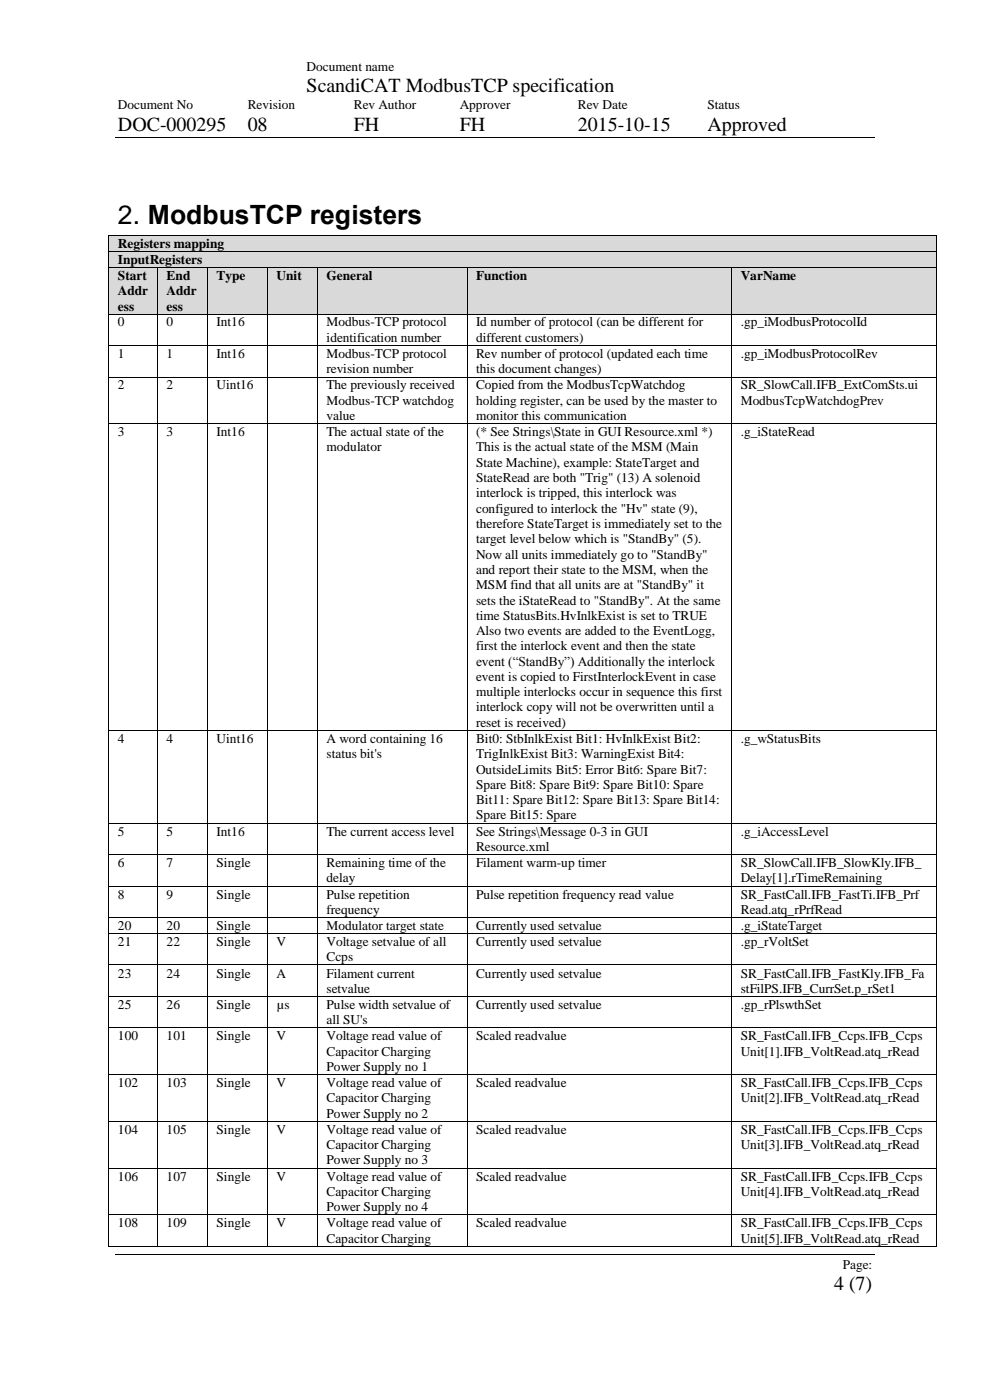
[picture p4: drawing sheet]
<svg xmlns="http://www.w3.org/2000/svg" width="210mm" height="297mm" viewBox="0 0 210 297" stroke-linecap="round" stroke-linejoin="round" font-family="sans-serif">
<defs><g id="words">
<text font-size="5.6" x="25" y="47.5">2. ModbusTCP registers</text>
<g font-size="4.2">
<text x="65" y="19.6">ScandiCAT ModbusTCP specification</text>
<text x="25" y="27.7">DOC-000295</text>
<text x="52.5" y="27.7">08</text>
<text x="75" y="27.7">FH</text>
<text x="97.6" y="27.7">FH</text>
<text x="122.6" y="27.7">2015-10-15</text>
<text x="150.1" y="27.7">Approved</text>
<text x="176.9" y="273.7">4 (7)</text>
</g>
<g font-size="2.8">
<text x="65" y="15">Document name</text>
<text x="25" y="23.2">Document No</text>
<text x="52.5" y="23.2">Revision</text>
<text x="75" y="23.2">Rev Author</text>
<text x="97.6" y="23.2">Approver</text>
<text x="122.6" y="23.2">Rev Date</text>
<text x="150.1" y="23.2">Status</text>
<text x="25" y="52.5">Registers mapping</text>
<text x="25" y="56">InputRegisters</text>
<text x="25" y="59.4">Start</text>
<text x="35.4" y="59.4">End</text>
<text x="45.9" y="59.4">Type</text>
<text x="58.7" y="59.4">Unit</text>
<text x="69.3" y="59.4">General</text>
<text x="101" y="59.4">Function</text>
<text x="157.1" y="59.4">VarName</text>
<text x="25" y="62.7">Addr</text>
<text x="25" y="65.9">ess</text>
<text x="35.4" y="62.7">Addr</text>
<text x="35.4" y="65.9">ess</text>
<text x="25" y="69.3">0</text>
<text x="35.4" y="69.3">0</text>
<text x="45.9" y="69.3">Int16</text>
<text x="69.3" y="69.3">Modbus-TCP protocol</text>
<text x="101" y="69.3">Id number of protocol (can be different for</text>
<text x="157.1" y="69.3">.gp_iModbusProtocolId</text>
<text x="25" y="76">1</text>
<text x="35.4" y="76">1</text>
<text x="45.9" y="76">Int16</text>
<text x="69.3" y="72.5">identification number</text>
<text x="69.3" y="76">Modbus-TCP protocol</text>
<text x="101" y="72.5">different customers)</text>
<text x="101" y="76">Rev number of protocol (updated each time</text>
<text x="157.1" y="76">.gp_iModbusProtocolRev</text>
<text x="25" y="82.6">2</text>
<text x="35.4" y="82.6">2</text>
<text x="45.9" y="82.6">Uint16</text>
<text x="69.3" y="79.2">revision number</text>
<text x="69.3" y="82.6">The previously received</text>
<text x="101" y="79.2">this document changes)</text>
<text x="101" y="82.6">Copied from the ModbusTcpWatchdog</text>
<text x="157.1" y="82.6">SR_SlowCall.IFB_ExtComSts.ui</text>
<text x="69.3" y="85.9">Modbus-TCP watchdog</text>
<text x="69.3" y="89.1">value</text>
<text x="101" y="85.9">holding register, can be used by the master to</text>
<text x="101" y="89.1">monitor this communication</text>
<text x="157.1" y="85.9">ModbusTcpWatchdogPrev</text>
<text x="25" y="92.5">3</text>
<text x="35.4" y="92.5">3</text>
<text x="45.9" y="92.5">Int16</text>
<text x="69.3" y="92.5">The actual state of the</text>
<text x="69.3" y="95.8">modulator</text>
<text x="101" y="92.5">(* See Strings\State in GUI Resource.xml *)</text>
<text x="101" y="95.8">This is the actual state of the MSM (Main</text>
<text x="157.1" y="92.5">.g_iStateRead</text>
<text x="101" y="99">State Machine), example: StateTarget and</text>
<text x="101" y="102.3">StateRead are both &quot;Trig&quot; (13) A solenoid</text>
<text x="101" y="105.5">interlock is tripped, this interlock was</text>
<text x="101" y="108.8">configured to interlock the &quot;Hv&quot; state (9),</text>
<text x="101" y="112">therefore StateTarget is immediately set to the</text>
<text x="101" y="115.2">target level below which is &quot;StandBy&quot; (5).</text>
<text x="101" y="118.5">Now all units immediately go to &quot;StandBy&quot;</text>
<text x="101" y="121.7">and report their state to the MSM, when the</text>
<text x="101" y="125">MSM find that all units are at &quot;StandBy&quot; it</text>
<text x="101" y="128.2">sets the iStateRead to &quot;StandBy&quot;. At the same</text>
<text x="101" y="131.5">time StatusBits.HvInlkExist is set to TRUE</text>
<text x="101" y="134.7">Also two events are added to the EventLogg,</text>
<text x="101" y="138">first the interlock event and then the state</text>
<text x="101" y="141.2">event (“StandBy”) Additionally the interlock</text>
<text x="101" y="144.5">event is copied to FirstInterlockEvent in case</text>
<text x="101" y="147.7">multiple interlocks occur in sequence this first</text>
<text x="101" y="150.9">interlock copy will not be overwritten until a</text>
<text x="101" y="154.2">reset is received)</text>
<text x="25" y="157.6">4</text>
<text x="35.4" y="157.6">4</text>
<text x="45.9" y="157.6">Uint16</text>
<text x="69.3" y="157.6">A word containing 16</text>
<text x="69.3" y="160.8">status bit's</text>
<text x="101" y="157.6">Bit0: StbInlkExist Bit1: HvInlkExist Bit2:</text>
<text x="101" y="160.8">TrigInlkExist Bit3: WarningExist Bit4:</text>
<text x="157.1" y="157.6">.g_wStatusBits</text>
<text x="101" y="164.1">OutsideLimits Bit5: Error Bit6: Spare Bit7:</text>
<text x="101" y="167.4">Spare Bit8: Spare Bit9: Spare Bit10: Spare</text>
<text x="101" y="170.6">Bit11: Spare Bit12: Spare Bit13: Spare Bit14:</text>
<text x="101" y="173.8">Spare Bit15: Spare</text>
<text x="25" y="177.3">5</text>
<text x="35.4" y="177.3">5</text>
<text x="45.9" y="177.3">Int16</text>
<text x="69.3" y="177.3">The current access level</text>
<text x="101" y="177.3">See Strings\Message 0-3 in GUI</text>
<text x="157.1" y="177.3">.g_iAccessLevel</text>
<text x="25" y="183.9">6</text>
<text x="35.4" y="183.9">7</text>
<text x="45.9" y="183.9">Single</text>
<text x="69.3" y="183.9">Remaining time of the</text>
<text x="101" y="180.5">Resource.xml</text>
<text x="101" y="183.9">Filament warm-up timer</text>
<text x="157.1" y="183.9">SR_SlowCall.IFB_SlowKly.IFB_</text>
<text x="25" y="190.6">8</text>
<text x="35.4" y="190.6">9</text>
<text x="45.9" y="190.6">Single</text>
<text x="69.3" y="187.2">delay</text>
<text x="69.3" y="190.6">Pulse repetition</text>
<text x="101" y="190.6">Pulse repetition frequency read value</text>
<text x="157.1" y="187.2">Delay[1].rTimeRemaining</text>
<text x="157.1" y="190.6">SR_FastCall.IFB_FastTi.IFB_Prf</text>
<text x="25" y="197.3">20</text>
<text x="35.4" y="197.3">20</text>
<text x="45.9" y="197.3">Single</text>
<text x="69.3" y="193.8">frequency</text>
<text x="69.3" y="197.3">Modulator target state</text>
<text x="101" y="197.3">Currently used setvalue</text>
<text x="157.1" y="193.8">Read.atq_rPrfRead</text>
<text x="157.1" y="197.3">.g_iStateTarget</text>
<text x="25" y="200.7">21</text>
<text x="35.4" y="200.7">22</text>
<text x="45.9" y="200.7">Single</text>
<text x="58.7" y="200.7">V</text>
<text x="69.3" y="200.7">Voltage setvalue of all</text>
<text x="69.3" y="204">Ccps</text>
<text x="101" y="200.7">Currently used setvalue</text>
<text x="157.1" y="200.7">.gp_rVoltSet</text>
<text x="25" y="207.4">23</text>
<text x="35.4" y="207.4">24</text>
<text x="45.9" y="207.4">Single</text>
<text x="58.7" y="207.4">A</text>
<text x="69.3" y="207.4">Filament current</text>
<text x="101" y="207.4">Currently used setvalue</text>
<text x="157.1" y="207.4">SR_FastCall.IFB_FastKly.IFB_Fa</text>
<text x="25" y="214">25</text>
<text x="35.4" y="214">26</text>
<text x="45.9" y="214">Single</text>
<text x="58.7" y="214">µs</text>
<text x="69.3" y="210.6">setvalue</text>
<text x="69.3" y="214">Pulse width setvalue of</text>
<text x="101" y="214">Currently used setvalue</text>
<text x="157.1" y="210.6">stFilPS.IFB_CurrSet.p_rSet1</text>
<text x="157.1" y="214">.gp_rPlswthSet</text>
<text x="25" y="220.7">100</text>
<text x="35.4" y="220.7">101</text>
<text x="45.9" y="220.7">Single</text>
<text x="58.7" y="220.7">V</text>
<text x="69.3" y="217.3">all SU's</text>
<text x="69.3" y="220.7">Voltage read value of</text>
<text x="101" y="220.7">Scaled readvalue</text>
<text x="157.1" y="220.7">SR_FastCall.IFB_Ccps.IFB_Ccps</text>
<text x="69.3" y="223.9">Capacitor Charging</text>
<text x="69.3" y="227.2">Power Supply no 1</text>
<text x="157.1" y="223.9">Unit[1].IFB_VoltRead.atq_rRead</text>
<text x="25" y="230.6">102</text>
<text x="35.4" y="230.6">103</text>
<text x="45.9" y="230.6">Single</text>
<text x="58.7" y="230.6">V</text>
<text x="69.3" y="230.6">Voltage read value of</text>
<text x="69.3" y="233.8">Capacitor Charging</text>
<text x="101" y="230.6">Scaled readvalue</text>
<text x="157.1" y="230.6">SR_FastCall.IFB_Ccps.IFB_Ccps</text>
<text x="157.1" y="233.8">Unit[2].IFB_VoltRead.atq_rRead</text>
<text x="69.3" y="237.1">Power Supply no 2</text>
<text x="25" y="240.5">104</text>
<text x="35.4" y="240.5">105</text>
<text x="45.9" y="240.5">Single</text>
<text x="58.7" y="240.5">V</text>
<text x="69.3" y="240.5">Voltage read value of</text>
<text x="69.3" y="243.8">Capacitor Charging</text>
<text x="101" y="240.5">Scaled readvalue</text>
<text x="157.1" y="240.5">SR_FastCall.IFB_Ccps.IFB_Ccps</text>
<text x="157.1" y="243.8">Unit[3].IFB_VoltRead.atq_rRead</text>
<text x="25" y="250.4">106</text>
<text x="35.4" y="250.4">107</text>
<text x="45.9" y="250.4">Single</text>
<text x="58.7" y="250.4">V</text>
<text x="69.3" y="247">Power Supply no 3</text>
<text x="69.3" y="250.4">Voltage read value of</text>
<text x="101" y="250.4">Scaled readvalue</text>
<text x="157.1" y="250.4">SR_FastCall.IFB_Ccps.IFB_Ccps</text>
<text x="69.3" y="253.7">Capacitor Charging</text>
<text x="69.3" y="256.9">Power Supply no 4</text>
<text x="157.1" y="253.7">Unit[4].IFB_VoltRead.atq_rRead</text>
<text x="25" y="260.3">108</text>
<text x="35.4" y="260.3">109</text>
<text x="45.9" y="260.3">Single</text>
<text x="58.7" y="260.3">V</text>
<text x="69.3" y="260.3">Voltage read value of</text>
<text x="69.3" y="263.6">Capacitor Charging</text>
<text x="101" y="260.3">Scaled readvalue</text>
<text x="157.1" y="260.3">SR_FastCall.IFB_Ccps.IFB_Ccps</text>
<text x="157.1" y="263.6">Unit[5].IFB_VoltRead.atq_rRead</text>
<text x="178.8" y="269.2">Page:</text>
</g>
</g></defs>
<path d="M24.5 29.2h161M24.5 266.2h161" fill="none" stroke="#000" stroke-width=".21"/>
<g fill="#d9d9d9">
<path d="M23.2 50h175.3v3.2h-175.3z" fill-rule="evenodd"/>
<path d="M25 50h171.7v3.2h-171.7z" fill-rule="evenodd"/>
</g>
<g fill="#000">
<path d="M23 49.8h.2v.2h-.2z" fill-rule="evenodd"/>
<path d="M23 49.8h.2v.2h-.2z" fill-rule="evenodd"/>
<path d="M198.5 49.8h.2v.2h-.2z" fill-rule="evenodd"/>
<path d="M198.5 49.8h.2v.2h-.2z" fill-rule="evenodd"/>
</g>
<path d="M23.1 50v3.2M23.2 49.9h175.3M198.6 50v3.2" fill="none" stroke="#000" stroke-width=".21"/>
<g fill="#d9d9d9">
<path d="M23.2 53.4h175.3v3.2h-175.3z" fill-rule="evenodd"/>
<path d="M25 53.4h171.7v3.2h-171.7z" fill-rule="evenodd"/>
</g>
<g fill="#000">
<path d="M23 53.2h.2v.2h-.2z" fill-rule="evenodd"/>
<path d="M198.5 53.2h.2v.2h-.2z" fill-rule="evenodd"/>
</g>
<path d="M23.1 53.4v3.2M23.2 53.3h175.3M198.6 53.4v3.2" fill="none" stroke="#000" stroke-width=".21"/>
<g fill="#d9d9d9">
<path d="M23.2 56.8h10.2v9.8h-10.2z" fill-rule="evenodd"/>
<path d="M25 56.8h6.5v3.3h-6.5z" fill-rule="evenodd"/>
<path d="M25 60.1h6.5v3.2h-6.5z" fill-rule="evenodd"/>
<path d="M25 63.3h6.5v3.3h-6.5z" fill-rule="evenodd"/>
<path d="M33.5 56.8h10.5v9.8h-10.5z" fill-rule="evenodd"/>
<path d="M35.4 56.8h6.7v3.3h-6.7z" fill-rule="evenodd"/>
<path d="M35.4 60.1h6.7v3.2h-6.7z" fill-rule="evenodd"/>
<path d="M35.4 63.3h6.7v3.3h-6.7z" fill-rule="evenodd"/>
<path d="M44.1 56.8h12.6v9.8h-12.6z" fill-rule="evenodd"/>
<path d="M45.9 56.8h9v3.3h-9z" fill-rule="evenodd"/>
<path d="M56.9 56.8h10.4v9.8h-10.4z" fill-rule="evenodd"/>
<path d="M58.7 56.8h6.8v3.3h-6.8z" fill-rule="evenodd"/>
<path d="M67.5 56.8h31.5v9.8h-31.5z" fill-rule="evenodd"/>
<path d="M69.3 56.8h27.9v3.3h-27.9z" fill-rule="evenodd"/>
<path d="M99.2 56.8h55.9v9.8h-55.9z" fill-rule="evenodd"/>
<path d="M101 56.8h52.3v3.3h-52.3z" fill-rule="evenodd"/>
<path d="M155.3 56.8h43.2v9.8h-43.2z" fill-rule="evenodd"/>
<path d="M157.1 56.8h39.6v3.3h-39.6z" fill-rule="evenodd"/>
</g>
<g fill="#000">
<path d="M23 56.6h.2v.2h-.2z" fill-rule="evenodd"/>
<path d="M33.4 56.6h.2v.2h-.2z" fill-rule="evenodd"/>
<path d="M44 56.6h.2v.2h-.2z" fill-rule="evenodd"/>
<path d="M56.7 56.6h.2v.2h-.2z" fill-rule="evenodd"/>
<path d="M67.3 56.6h.2v.2h-.2z" fill-rule="evenodd"/>
<path d="M99 56.6h.2v.2h-.2z" fill-rule="evenodd"/>
<path d="M155.1 56.6h.2v.2h-.2z" fill-rule="evenodd"/>
<path d="M198.5 56.6h.2v.2h-.2z" fill-rule="evenodd"/>
<path d="M23 66.6h.2v.1h-.2z" fill-rule="evenodd"/>
<path d="M23 73.2h.2v.2h-.2z" fill-rule="evenodd"/>
<path d="M33.4 66.6h.2v.1h-.2z" fill-rule="evenodd"/>
<path d="M33.4 73.2h.2v.2h-.2z" fill-rule="evenodd"/>
<path d="M44 66.6h.2v.1h-.2z" fill-rule="evenodd"/>
<path d="M44 73.2h.2v.2h-.2z" fill-rule="evenodd"/>
<path d="M56.7 66.6h.2v.1h-.2z" fill-rule="evenodd"/>
<path d="M56.7 73.2h.2v.2h-.2z" fill-rule="evenodd"/>
<path d="M67.3 66.6h.2v.1h-.2z" fill-rule="evenodd"/>
<path d="M67.3 73.2h.2v.2h-.2z" fill-rule="evenodd"/>
<path d="M99 66.6h.2v.1h-.2z" fill-rule="evenodd"/>
<path d="M99 73.2h.2v.2h-.2z" fill-rule="evenodd"/>
<path d="M155.1 66.6h.2v.1h-.2z" fill-rule="evenodd"/>
<path d="M155.1 73.2h.2v.2h-.2z" fill-rule="evenodd"/>
<path d="M198.5 66.6h.2v.1h-.2z" fill-rule="evenodd"/>
<path d="M198.5 73.2h.2v.2h-.2z" fill-rule="evenodd"/>
<path d="M23 79.9h.2v.2h-.2z" fill-rule="evenodd"/>
<path d="M23 89.8h.2v.2h-.2z" fill-rule="evenodd"/>
<path d="M33.4 79.9h.2v.2h-.2z" fill-rule="evenodd"/>
<path d="M33.4 89.8h.2v.2h-.2z" fill-rule="evenodd"/>
<path d="M44 79.9h.2v.2h-.2z" fill-rule="evenodd"/>
<path d="M44 89.8h.2v.2h-.2z" fill-rule="evenodd"/>
<path d="M56.7 79.9h.2v.2h-.2z" fill-rule="evenodd"/>
<path d="M56.7 89.8h.2v.2h-.2z" fill-rule="evenodd"/>
<path d="M67.3 79.9h.2v.2h-.2z" fill-rule="evenodd"/>
<path d="M67.3 89.8h.2v.2h-.2z" fill-rule="evenodd"/>
<path d="M99 79.9h.2v.2h-.2z" fill-rule="evenodd"/>
<path d="M99 89.8h.2v.2h-.2z" fill-rule="evenodd"/>
<path d="M155.1 79.9h.2v.2h-.2z" fill-rule="evenodd"/>
<path d="M155.1 89.8h.2v.2h-.2z" fill-rule="evenodd"/>
<path d="M198.5 79.9h.2v.2h-.2z" fill-rule="evenodd"/>
<path d="M198.5 89.8h.2v.2h-.2z" fill-rule="evenodd"/>
<path d="M23 154.9h.2v.1h-.2z" fill-rule="evenodd"/>
<path d="M33.4 154.9h.2v.1h-.2z" fill-rule="evenodd"/>
<path d="M44 154.9h.2v.1h-.2z" fill-rule="evenodd"/>
<path d="M56.7 154.9h.2v.1h-.2z" fill-rule="evenodd"/>
<path d="M67.3 154.9h.2v.1h-.2z" fill-rule="evenodd"/>
<path d="M99 154.9h.2v.1h-.2z" fill-rule="evenodd"/>
<path d="M155.1 154.9h.2v.1h-.2z" fill-rule="evenodd"/>
<path d="M198.5 154.9h.2v.1h-.2z" fill-rule="evenodd"/>
<path d="M23 174.6h.2v.1h-.2z" fill-rule="evenodd"/>
<path d="M33.4 174.6h.2v.1h-.2z" fill-rule="evenodd"/>
<path d="M44 174.6h.2v.1h-.2z" fill-rule="evenodd"/>
<path d="M56.7 174.6h.2v.1h-.2z" fill-rule="evenodd"/>
<path d="M67.3 174.6h.2v.1h-.2z" fill-rule="evenodd"/>
<path d="M99 174.6h.2v.1h-.2z" fill-rule="evenodd"/>
<path d="M155.1 174.6h.2v.1h-.2z" fill-rule="evenodd"/>
<path d="M198.5 174.6h.2v.1h-.2z" fill-rule="evenodd"/>
<path d="M23 181.2h.2v.2h-.2z" fill-rule="evenodd"/>
<path d="M23 187.9h.2v.2h-.2z" fill-rule="evenodd"/>
<path d="M23 194.6h.2v.1h-.2z" fill-rule="evenodd"/>
<path d="M23 198h.2v.2h-.2z" fill-rule="evenodd"/>
<path d="M33.4 181.2h.2v.2h-.2z" fill-rule="evenodd"/>
<path d="M33.4 187.9h.2v.2h-.2z" fill-rule="evenodd"/>
<path d="M33.4 194.6h.2v.1h-.2z" fill-rule="evenodd"/>
<path d="M33.4 198h.2v.2h-.2z" fill-rule="evenodd"/>
<path d="M44 181.2h.2v.2h-.2z" fill-rule="evenodd"/>
<path d="M44 187.9h.2v.2h-.2z" fill-rule="evenodd"/>
<path d="M44 194.6h.2v.1h-.2z" fill-rule="evenodd"/>
<path d="M44 198h.2v.2h-.2z" fill-rule="evenodd"/>
<path d="M56.7 181.2h.2v.2h-.2z" fill-rule="evenodd"/>
<path d="M56.7 187.9h.2v.2h-.2z" fill-rule="evenodd"/>
<path d="M56.7 194.6h.2v.1h-.2z" fill-rule="evenodd"/>
<path d="M56.7 198h.2v.2h-.2z" fill-rule="evenodd"/>
<path d="M67.3 181.2h.2v.2h-.2z" fill-rule="evenodd"/>
<path d="M67.3 187.9h.2v.2h-.2z" fill-rule="evenodd"/>
<path d="M67.3 194.6h.2v.1h-.2z" fill-rule="evenodd"/>
<path d="M67.3 198h.2v.2h-.2z" fill-rule="evenodd"/>
<path d="M99 181.2h.2v.2h-.2z" fill-rule="evenodd"/>
<path d="M99 187.9h.2v.2h-.2z" fill-rule="evenodd"/>
<path d="M99 194.6h.2v.1h-.2z" fill-rule="evenodd"/>
<path d="M99 198h.2v.2h-.2z" fill-rule="evenodd"/>
<path d="M155.1 181.2h.2v.2h-.2z" fill-rule="evenodd"/>
<path d="M155.1 187.9h.2v.2h-.2z" fill-rule="evenodd"/>
<path d="M155.1 194.6h.2v.1h-.2z" fill-rule="evenodd"/>
<path d="M155.1 198h.2v.2h-.2z" fill-rule="evenodd"/>
<path d="M198.5 181.2h.2v.2h-.2z" fill-rule="evenodd"/>
<path d="M198.5 187.9h.2v.2h-.2z" fill-rule="evenodd"/>
<path d="M198.5 194.6h.2v.1h-.2z" fill-rule="evenodd"/>
<path d="M198.5 198h.2v.2h-.2z" fill-rule="evenodd"/>
<path d="M23 204.6h.2v.2h-.2z" fill-rule="evenodd"/>
<path d="M23 211.3h.2v.2h-.2z" fill-rule="evenodd"/>
<path d="M23 218h.2v.1h-.2z" fill-rule="evenodd"/>
<path d="M33.4 204.6h.2v.2h-.2z" fill-rule="evenodd"/>
<path d="M33.4 211.3h.2v.2h-.2z" fill-rule="evenodd"/>
<path d="M33.4 218h.2v.1h-.2z" fill-rule="evenodd"/>
<path d="M44 204.6h.2v.2h-.2z" fill-rule="evenodd"/>
<path d="M44 211.3h.2v.2h-.2z" fill-rule="evenodd"/>
<path d="M44 218h.2v.1h-.2z" fill-rule="evenodd"/>
<path d="M56.7 204.6h.2v.2h-.2z" fill-rule="evenodd"/>
<path d="M56.7 211.3h.2v.2h-.2z" fill-rule="evenodd"/>
<path d="M56.7 218h.2v.1h-.2z" fill-rule="evenodd"/>
<path d="M67.3 204.6h.2v.2h-.2z" fill-rule="evenodd"/>
<path d="M67.3 211.3h.2v.2h-.2z" fill-rule="evenodd"/>
<path d="M67.3 218h.2v.1h-.2z" fill-rule="evenodd"/>
<path d="M99 204.6h.2v.2h-.2z" fill-rule="evenodd"/>
<path d="M99 211.3h.2v.2h-.2z" fill-rule="evenodd"/>
<path d="M99 218h.2v.1h-.2z" fill-rule="evenodd"/>
<path d="M155.1 204.6h.2v.2h-.2z" fill-rule="evenodd"/>
<path d="M155.1 211.3h.2v.2h-.2z" fill-rule="evenodd"/>
<path d="M155.1 218h.2v.1h-.2z" fill-rule="evenodd"/>
<path d="M198.5 204.6h.2v.2h-.2z" fill-rule="evenodd"/>
<path d="M198.5 211.3h.2v.2h-.2z" fill-rule="evenodd"/>
<path d="M198.5 218h.2v.1h-.2z" fill-rule="evenodd"/>
<path d="M23 227.9h.2v.1h-.2z" fill-rule="evenodd"/>
<path d="M23 237.8h.2v.2h-.2z" fill-rule="evenodd"/>
<path d="M33.4 227.9h.2v.1h-.2z" fill-rule="evenodd"/>
<path d="M33.4 237.8h.2v.2h-.2z" fill-rule="evenodd"/>
<path d="M44 227.9h.2v.1h-.2z" fill-rule="evenodd"/>
<path d="M44 237.8h.2v.2h-.2z" fill-rule="evenodd"/>
<path d="M56.7 227.9h.2v.1h-.2z" fill-rule="evenodd"/>
<path d="M56.7 237.8h.2v.2h-.2z" fill-rule="evenodd"/>
<path d="M67.3 227.9h.2v.1h-.2z" fill-rule="evenodd"/>
<path d="M67.3 237.8h.2v.2h-.2z" fill-rule="evenodd"/>
<path d="M99 227.9h.2v.1h-.2z" fill-rule="evenodd"/>
<path d="M99 237.8h.2v.2h-.2z" fill-rule="evenodd"/>
<path d="M155.1 227.9h.2v.1h-.2z" fill-rule="evenodd"/>
<path d="M155.1 237.8h.2v.2h-.2z" fill-rule="evenodd"/>
<path d="M198.5 227.9h.2v.1h-.2z" fill-rule="evenodd"/>
<path d="M198.5 237.8h.2v.2h-.2z" fill-rule="evenodd"/>
<path d="M23 247.7h.2v.2h-.2z" fill-rule="evenodd"/>
<path d="M23 257.6h.2v.2h-.2z" fill-rule="evenodd"/>
<path d="M33.4 247.7h.2v.2h-.2z" fill-rule="evenodd"/>
<path d="M33.4 257.6h.2v.2h-.2z" fill-rule="evenodd"/>
<path d="M44 247.7h.2v.2h-.2z" fill-rule="evenodd"/>
<path d="M44 257.6h.2v.2h-.2z" fill-rule="evenodd"/>
<path d="M56.7 247.7h.2v.2h-.2z" fill-rule="evenodd"/>
<path d="M56.7 257.6h.2v.2h-.2z" fill-rule="evenodd"/>
<path d="M67.3 247.7h.2v.2h-.2z" fill-rule="evenodd"/>
<path d="M67.3 257.6h.2v.2h-.2z" fill-rule="evenodd"/>
<path d="M99 247.7h.2v.2h-.2z" fill-rule="evenodd"/>
<path d="M99 257.6h.2v.2h-.2z" fill-rule="evenodd"/>
<path d="M155.1 247.7h.2v.2h-.2z" fill-rule="evenodd"/>
<path d="M155.1 257.6h.2v.2h-.2z" fill-rule="evenodd"/>
<path d="M198.5 247.7h.2v.2h-.2z" fill-rule="evenodd"/>
<path d="M198.5 257.6h.2v.2h-.2z" fill-rule="evenodd"/>
<path d="M23 264.3h.2v.2h-.2z" fill-rule="evenodd"/>
<path d="M23 264.3h.2v.2h-.2z" fill-rule="evenodd"/>
<path d="M33.4 264.3h.2v.2h-.2z" fill-rule="evenodd"/>
<path d="M44 264.3h.2v.2h-.2z" fill-rule="evenodd"/>
<path d="M56.7 264.3h.2v.2h-.2z" fill-rule="evenodd"/>
<path d="M67.3 264.3h.2v.2h-.2z" fill-rule="evenodd"/>
<path d="M99 264.3h.2v.2h-.2z" fill-rule="evenodd"/>
<path d="M155.1 264.3h.2v.2h-.2z" fill-rule="evenodd"/>
<path d="M198.5 264.3h.2v.2h-.2z" fill-rule="evenodd"/>
<path d="M198.5 264.3h.2v.2h-.2z" fill-rule="evenodd"/>
</g>
<g fill="none" stroke="#000" stroke-width=".21">
<path d="M23.1 56.8v9.8M23.2 56.7h10.2M33.5 56.8v9.8M33.6 56.7h10.4M44.1 56.8v9.8M44.2 56.7h12.5M56.8 56.8v9.8M56.9 56.7h10.4M67.4 56.8v9.8M67.5 56.7h31.5M99.1 56.8v9.8M99.2 56.7h55.9"/>
<path d="M155.2 56.8v9.8M155.3 56.7h43.2M198.6 56.8v9.8M23.1 66.7v6.5M23.1 73.4v6.5M23.2 66.6h10.2M23.2 73.3h10.2M23.2 80h10.2M33.5 66.7v6.5M33.5 73.4v6.5M33.6 66.6h10.4M33.6 73.3h10.4"/>
<path d="M33.6 80h10.4M44.1 66.7v6.5M44.1 73.4v6.5M44.2 66.6h12.5M44.2 73.3h12.5M44.2 80h12.5M56.8 66.7v6.5M56.8 73.4v6.5M56.9 66.6h10.4M56.9 73.3h10.4M56.9 80h10.4M67.4 66.7v6.5"/>
<path d="M67.4 73.4v6.5M67.5 66.6h31.5M67.5 73.3h31.5M67.5 80h31.5M99.1 66.7v6.5M99.1 73.4v6.5M99.2 66.6h55.9M99.2 73.3h55.9M99.2 80h55.9M155.2 66.7v6.5M155.2 73.4v6.5M155.3 66.6h43.2"/>
<path d="M155.3 73.3h43.2M155.3 80h43.2M198.6 66.7v6.5M198.6 73.4v6.5M23.1 80.1v9.7M23.1 90v64.9M23.2 89.9h10.2M33.5 80.1v9.7M33.5 90v64.9M33.6 89.9h10.4M44.1 80.1v9.7M44.1 90v64.9"/>
<path d="M44.2 89.9h12.5M56.8 80.1v9.7M56.8 90v64.9M56.9 89.9h10.4M67.4 80.1v9.7M67.4 90v64.9M67.5 89.9h31.5M99.1 80.1v9.7M99.1 90v64.9M99.2 89.9h55.9M155.2 80.1v9.7M155.2 90v64.9"/>
<path d="M155.3 89.9h43.2M198.6 80.1v9.7M198.6 90v64.9M23.1 155v19.6M23.2 155h10.2M33.5 155v19.6M33.6 155h10.4M44.1 155v19.6M44.2 155h12.5M56.8 155v19.6M56.9 155h10.4M67.4 155v19.6"/>
<path d="M67.5 155h31.5M99.1 155v19.6M99.2 155h55.9M155.2 155v19.6M155.3 155h43.2M198.6 155v19.6M23.1 174.7v6.5M23.2 174.6h10.2M33.5 174.7v6.5M33.6 174.6h10.4M44.1 174.7v6.5M44.2 174.6h12.5"/>
<path d="M56.8 174.7v6.5M56.9 174.6h10.4M67.4 174.7v6.5M67.5 174.6h31.5M99.1 174.7v6.5M99.2 174.6h55.9M155.2 174.7v6.5M155.3 174.6h43.2M198.6 174.7v6.5M23.1 181.4v6.5M23.1 188.1v6.5M23.1 194.7v3.3"/>
<path d="M23.1 198.2v6.4M23.2 181.3h10.2M23.2 188h10.2M23.2 194.6h10.2M23.2 198.1h10.2M33.5 181.4v6.5M33.5 188.1v6.5M33.5 194.7v3.3M33.5 198.2v6.4M33.6 181.3h10.4M33.6 188h10.4M33.6 194.6h10.4"/>
<path d="M33.6 198.1h10.4M44.1 181.4v6.5M44.1 188.1v6.5M44.1 194.7v3.3M44.1 198.2v6.4M44.2 181.3h12.5M44.2 188h12.5M44.2 194.6h12.5M44.2 198.1h12.5M56.8 181.4v6.5M56.8 188.1v6.5M56.8 194.7v3.3"/>
<path d="M56.8 198.2v6.4M56.9 181.3h10.4M56.9 188h10.4M56.9 194.6h10.4M56.9 198.1h10.4M67.4 181.4v6.5M67.4 188.1v6.5M67.4 194.7v3.3M67.4 198.2v6.4M67.5 181.3h31.5M67.5 188h31.5M67.5 194.6h31.5"/>
<path d="M67.5 198.1h31.5M99.1 181.4v6.5M99.1 188.1v6.5M99.1 194.7v3.3M99.1 198.2v6.4M99.2 181.3h55.9M99.2 188h55.9M99.2 194.6h55.9M99.2 198.1h55.9M155.2 181.4v6.5M155.2 188.1v6.5M155.2 194.7v3.3"/>
<path d="M155.2 198.2v6.4M155.3 181.3h43.2M155.3 188h43.2M155.3 194.6h43.2M155.3 198.1h43.2M198.6 181.4v6.5M198.6 188.1v6.5M198.6 194.7v3.3M198.6 198.2v6.4M23.1 204.8v6.5M23.1 211.5v6.5M23.1 218.1v9.8"/>
<path d="M23.2 204.7h10.2M23.2 211.4h10.2M23.2 218.1h10.2M33.5 204.8v6.5M33.5 211.5v6.5M33.5 218.1v9.8M33.6 204.7h10.4M33.6 211.4h10.4M33.6 218.1h10.4M44.1 204.8v6.5M44.1 211.5v6.5M44.1 218.1v9.8"/>
<path d="M44.2 204.7h12.5M44.2 211.4h12.5M44.2 218.1h12.5M56.8 204.8v6.5M56.8 211.5v6.5M56.8 218.1v9.8M56.9 204.7h10.4M56.9 211.4h10.4M56.9 218.1h10.4M67.4 204.8v6.5M67.4 211.5v6.5M67.4 218.1v9.8"/>
<path d="M67.5 204.7h31.5M67.5 211.4h31.5M67.5 218.1h31.5M99.1 204.8v6.5M99.1 211.5v6.5M99.1 218.1v9.8M99.2 204.7h55.9M99.2 211.4h55.9M99.2 218.1h55.9M155.2 204.8v6.5M155.2 211.5v6.5M155.2 218.1v9.8"/>
<path d="M155.3 204.7h43.2M155.3 211.4h43.2M155.3 218.1h43.2M198.6 204.8v6.5M198.6 211.5v6.5M198.6 218.1v9.8M23.1 228v9.8M23.1 238v9.7M23.2 228h10.2M23.2 237.9h10.2M33.5 228v9.8M33.5 238v9.7"/>
<path d="M33.6 228h10.4M33.6 237.9h10.4M44.1 228v9.8M44.1 238v9.7M44.2 228h12.5M44.2 237.9h12.5M56.8 228v9.8M56.8 238v9.7M56.9 228h10.4M56.9 237.9h10.4M67.4 228v9.8M67.4 238v9.7"/>
<path d="M67.5 228h31.5M67.5 237.9h31.5M99.1 228v9.8M99.1 238v9.7M99.2 228h55.9M99.2 237.9h55.9M155.2 228v9.8M155.2 238v9.7M155.3 228h43.2M155.3 237.9h43.2M198.6 228v9.8M198.6 238v9.7"/>
<path d="M23.1 247.9v9.7M23.1 257.8v6.5M23.2 247.8h10.2M23.2 257.7h10.2M33.5 247.9v9.7M33.5 257.8v6.5M33.6 247.8h10.4M33.6 257.7h10.4M44.1 247.9v9.7M44.1 257.8v6.5M44.2 247.8h12.5M44.2 257.7h12.5"/>
<path d="M56.8 247.9v9.7M56.8 257.8v6.5M56.9 247.8h10.4M56.9 257.7h10.4M67.4 247.9v9.7M67.4 257.8v6.5M67.5 247.8h31.5M67.5 257.7h31.5M99.1 247.9v9.7M99.1 257.8v6.5M99.2 247.8h55.9M99.2 257.7h55.9"/>
<path d="M155.2 247.9v9.7M155.2 257.8v6.5M155.3 247.8h43.2M155.3 257.7h43.2M198.6 247.9v9.7M198.6 257.8v6.5M23.2 264.4h10.2M33.6 264.4h10.4M44.2 264.4h12.5M56.9 264.4h10.4M67.5 264.4h31.5M99.2 264.4h55.9"/>
<path d="M155.3 264.4h43.2"/>
</g>
<use href="#words"/>
</svg>
